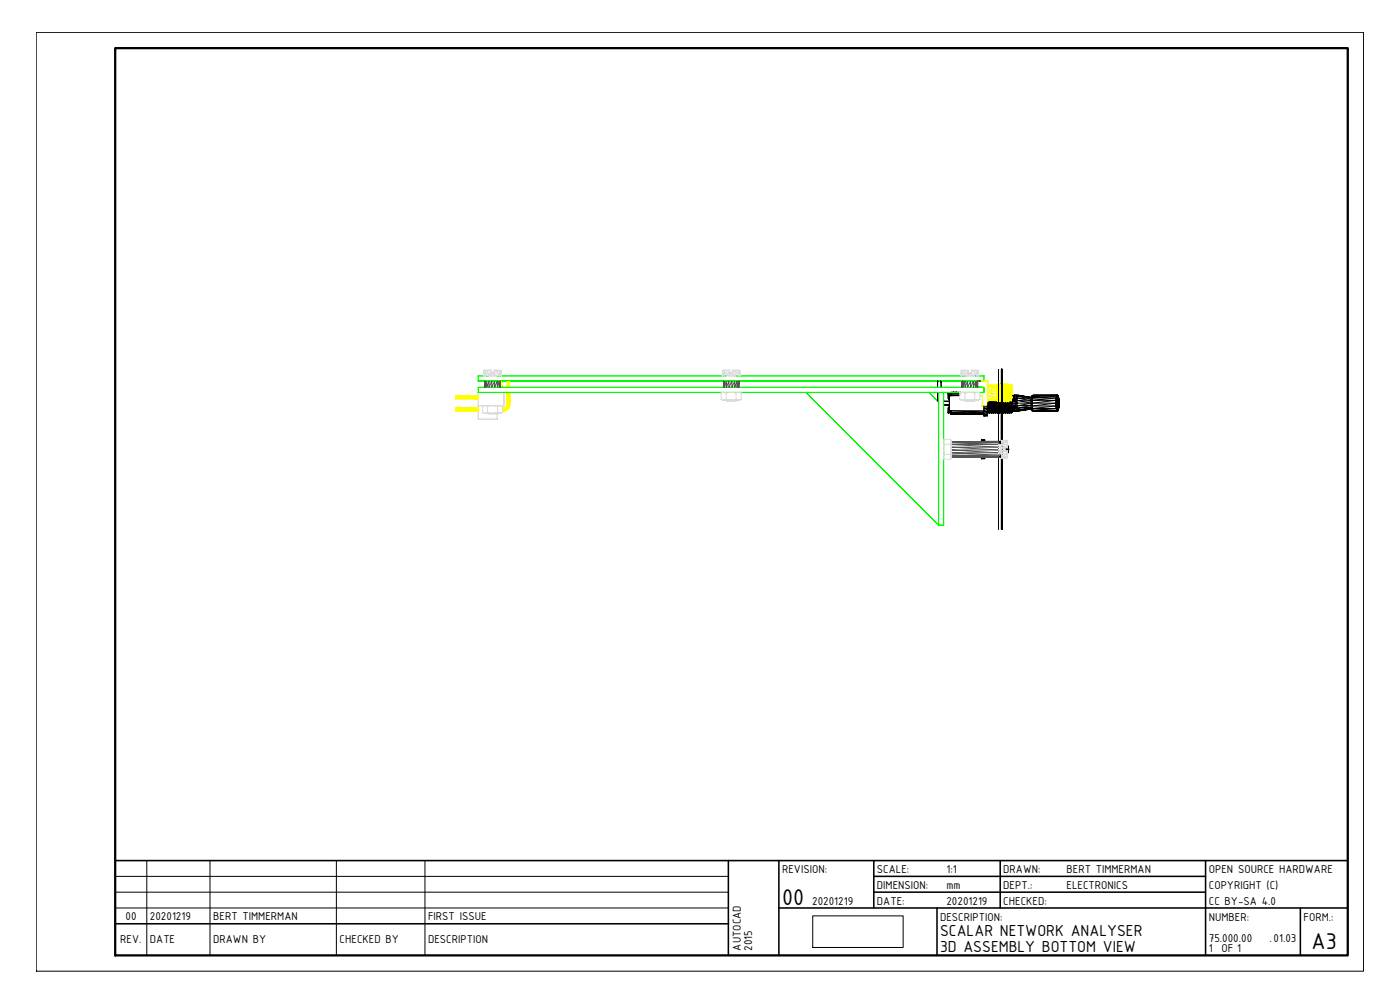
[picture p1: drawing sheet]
<svg xmlns="http://www.w3.org/2000/svg" width="420mm" height="297mm" viewBox="0 0 420 297" stroke-linecap="round" stroke-linejoin="round" font-family="sans-serif">
<defs><g id="words">
<g font-size="7.4">
<text x="234.7" y="271.5">00</text>
<text x="393.6" y="284.7">A3</text>
</g>
<g font-size="5.2">
<text x="282.1" y="281">SCALAR NETWORK ANALYSER</text>
<text x="282.1" y="285.7">3D ASSEMBLY BOTTOM VIEW</text>
</g>
<g font-size="3.7">
<text x="234.7" y="262">REVISION:</text>
<text x="263.2" y="262">SCALE:</text>
<text x="284" y="262">1:1</text>
<text x="301.1" y="262">DRAWN:</text>
<text x="320.1" y="262">BERT TIMMERMAN</text>
<text x="362.8" y="262">OPEN SOURCE HARDWARE</text>
<text x="263.2" y="266.7">DIMENSION:</text>
<text x="284" y="266.7">mm</text>
<text x="301.1" y="266.7">DEPT.:</text>
<text x="320.1" y="266.7">ELECTRONICS</text>
<text x="362.8" y="266.7">COPYRIGHT (C)</text>
<text x="37.7" y="276">00</text>
<text x="45" y="276">20201219</text>
<text x="64" y="276">BERT TIMMERMAN</text>
<text x="128.5" y="276">FIRST ISSUE</text>
<text x="243.7" y="271.5">20201219</text>
<text x="263.2" y="271.5">DATE:</text>
<text x="284" y="271.5">20201219</text>
<text x="301.1" y="271.5">CHECKED:</text>
<text x="362.8" y="271.5">CC BY-SA 4.0</text>
<text x="282.1" y="276.2">DESCRIPTION:</text>
<text x="362.8" y="276.2">NUMBER:</text>
<text x="391.2" y="276.2">FORM.:</text>
<text x="36.1" y="282.8">REV.</text>
<text x="45" y="282.8">DATE</text>
<text x="64" y="282.8">DRAWN BY</text>
<text x="101.9" y="282.8">CHECKED BY</text>
<text x="128.5" y="282.8">DESCRIPTION</text>
<text x="222.4" y="285.2" transform="rotate(-90 222.4 285.2)">AUTOCAD</text>
<text x="225.7" y="285.2" transform="rotate(-90 225.7 285.2)">2015</text>
<text x="362.8" y="282.6">75.000.00</text>
<text x="362.8" y="285.7">1</text>
<text x="366.6" y="285.7">OF 1</text>
<text x="381" y="282.6">.01.03</text>
</g>
</g></defs>
<!-- layer: 0 -->
<g fill="none" stroke="#0f0" stroke-width=".3">
<path d="M143.5 112.8h3.2h-3.2v1.5M143.5 112.8h.1M143.5 114.3h.1M143.5 116.2h151.8v1.5h-151.8h151.8v-1.5h-151.8v1.5l.1-1.5M143.5 117.7h.1M143.5 112.8v1.5M149 112.8h69.3M220.6 112.8h69.3M241.8 117.7l39.9 39.9v-37l-2.9-2.9 2.9 2.9v37zM281.7 117.7l-.1 39.9h1.6v-39.9v39.9h-1.5zM292.2 112.8h3.1M295.3 112.8h.1"/>
<path d="M295.3 114.3h.1M295.3 116.2h.1M295.3 117.7h.1M295.3 112.8v1.5h-151.8h151.8M295.3 112.8v1.5M281.6 120.6h.1M283.2 157.6h.1"/>
</g>
<g fill="none" stroke="#ff0" stroke-width=".3">
<path d="M136.7 119.3h.1M136.7 118.8l6.8 .2h-6.8zM136.7 119.3h6.8M143.5 118.8h-6.8h6.8h-6.8v.9M143.5 119.2l-6.8-.2v.3M143.5 119.4l-6.8-.1v.2h6.8M143.5 119.6l-6.8-.1v.2h6.8M143.5 119.6h-6.8l6.8 .1M150.1 114.6h.5l-.1 1.6M150.1 114.6v.8M150.1 114.6h.1M150.2 116.2v-1.6h.3l-.1 1.6"/>
<path d="M150.3 116.2l.1-1.6v1.6M152.1 117.7v3.7v-3.7v3.7l.2-3.7v3.7l.3-3.7v3.7l.2-3.7v3.7l.2-3.7v3.7v-3.7v3.7M152.2 114.6h.7v1.6M152.2 116.2v-1.6v1.6v-1.6h.2v1.6M152.5 116.2l.1-1.6h.3l-.1 1.6M152.5 114.6h.1M152.6 114.6h-.2l-.1 1.6M152.6 114.6v1.6M152.6 116.2l.1-1.6v1.6M293.4 116.1l1.4 .1zM296.4 114.4h.1M296.4 114.4h-3h3v7.4h-1.6"/>
<path d="M296.4 114.4v7.4h-1.6v-3.1h-.7h.8l-.1 3.1M296.4 118.1h.1M299 118.1h.1M299.1 118.1v.9l.3-.1-.3-.8h.2M299.1 119l.3 .6-.3 .1zM299.1 119.7l.3 .5-.3 .1zM299.1 117.2l.2 .3-.2 .6zM299.2 115.4l.1 .3zM299.2 115.6l.2 .3zM299.2 115.4l.3 .1-.2 .2M299.2 115.4l-.1 .2zM299.2 115.4l-.1 .5 .1-.3h-2.8h2.7l-2.7 .3h2.7l-2.7 .6h2.7l-2.7 .7h2.7l-2.7 .9h2.7l-2.7 .9h2.7l-2.7 .7h2.7l-2.7 .6h2.7l-2.7 .3h2.7h-2.7"/>
<path d="M299.2 115.4l.1 .7-.2 .4 .2-.7-.2 .1v.6M299.3 115.8l.1 .5zM299.3 116.1l.1 .5zM299.3 116.6l.1 .5zM299.3 116.1v.9l-.2 .2 .2-.6-.2-.1v.7M299.3 117h.1M299.3 118.1h.3M299.3 117l.2 .6zM299.3 117.5l.2 .6zM299.3 118.1l.2 .5M299.3 117l.2 .6M299.4 116.3l.1 .3"/>
<path d="M299.4 119.2l.1-.1-.1 .8M299.4 119.2v-.3v.7M299.4 119.9l.1-.4v.9l-.1-.5v.3M299.4 119.9v-.3v.6M299.4 119.9l.1 .3M299.4 116.6l.1 1M299.4 119.2v.4M299.4 117.1h.1M299.5 118.1l-.1 .8-.1-.8 .2 .5M299.5 115.7v.6v-.4l.1 .2M299.5 117.6l.1 3.1M299.5 119.1v-.5l-.1 .6"/>
<path d="M299.5 118.6l-.1 .3M299.5 115.4l.2-.2-.1 .5M299.5 115.3l-.1 .2 .1-.1M299.5 115.4l.1 .7v-.4M299.5 115.4l.1 .3M299.5 115.3v.1M299.6 115.7l.1 .3M299.6 117.6l-.1-.5 .3 1M299.6 118.1v-.5l.2-.1v.6M299.6 118.1l.1-.5v.7M299.6 116.1l.1 .7M299.6 116.1l-.1 .5"/>
<path d="M299.6 115.1l-.1 .3M299.7 115.2l-.2 .1M299.7 116.8v-.3v.5v-.2l-.2 .3M299.7 116.8l-.2-.2v.5M299.7 116.8l.1 .7M299.7 118.3l-.1-.2 .1 1M299.7 118.3l.1-.2v.6M299.7 118.3l.1 .4M299.7 119.1l-.1-.5 .1 1.1-.1-.6 .1 .5M299.7 119.1l.1-.4v.5M299.7 119.1l.2 .6zM299.7 119.7v-.1v.6"/>
<path d="M299.7 119.7l.2 .5M299.7 115.1l.2 3M299.7 118.1h.3M299.8 118.1v.6l.1-.6M299.8 116l.2-.1v.7zM299.8 116.4l.1 .5zM299.8 118.7l.1 1M299.9 115.3l-.2-.2 .1 .3M299.9 115.3l-.2-.1 .2 .3M299.9 115.3l.1 .2zM299.9 115.5l-.1-.1v1M299.9 115.5l.3 .8v-.4l.1 .1"/>
<path d="M299.9 115.5v.5zM299.9 116.9v.6zM299.9 115.3v.2M299.9 118.7l.1 .5zM300 116.6v-.3l.1 .8M300 116.6l.1 .5M300 115.5l.1 .2M300 119.7v.9M300 119.7l-.1 .5M300 117.3l.1-.2-.1 .9M300 118l.1-.4v.5M300 118l-.1-.5v.6"/>
<path d="M300 118l.1 .6M300 118.7l.1-.1v.8M300 116.3v.3h.2M300.1 117.1l-.1-.5v.7M300.1 119.4l.1-.3-.1 1v-.7l-.1 .3 .1 .4M300.1 119.4l-.1-.2v.5M300.1 119.4l.1 .5M300.1 118.1h.2v-.5l.1 .6M300.1 118.1l-.1 .6-.1-.6 .1 .6M300.1 115.7l.2-.1-.1 .3zM300.2 115.3h.1M300.2 115.3l-.1 .2"/>
<path d="M300.2 115.3l.1-.1v.2M300.2 115.3l-.1 .4zM300.2 116.6l.1-.6v.7M300.2 117.1l.1-.4v.7M300.2 117.1l.1 .5zM300.2 117.1v2.5l.1-.1-.2 1M300.2 119.9l.2 .3-.1 .5M300.2 119.9l-.1 .2M300.2 115.3l.1 .1M300.2 115.3l.1 .3M300.3 115.6v-.2l.1 .2M300.3 115.6v.4z"/>
<path d="M300.3 115.1l-.1 .2zM300.3 116l.1 .4M300.3 116l-.1 .6M300.3 116.7l.1-.3v.5M300.3 116.7l-.1 .4M300.3 116.7l.1 .2M300.3 117.4l.1-.5 .1 .6M300.3 117.4l.1 .8zM300.3 115.2l.2 .2zM300.3 115.4l.2 .2M300.4 118.2l-.1-.1 .1 .8M300.4 118.2l.1 .5"/>
<path d="M300.4 118.9l-.1-.3 .1 1-.1-.5v.4M300.4 115.6v.8M300.4 115.6l.1 .4v-.4M300.4 115.1l.2 .3zM300.4 116.4l.3 1.1M300.4 119.6l.1-.4 .2 1M300.4 119.6l-.1-.1 .2 1.4v-.2M300.4 119.6l.2 .6M300.4 118.1h.2M300.4 116.9h.2M300.5 115.6l.2 .1v.2l-.1-.3v.5zM300.5 117.5v1.2"/>
<path d="M300.5 115.4v.2M300.5 117.5v.6M300.5 116v.4zM300.5 118.7v.5zM300.6 115.4v.2M300.6 115.4l.1 .3zM300.6 117.5v.6zM300.6 116.1l.1-.2v.7l.1-.3 .2 .3M300.6 116.1l.1 .5M300.6 118.7l.1 .2 .1-.3v1zM300.6 118.7l-.1 .5 .1 .5v-.5l.2 .4M300.6 115.5v-.1l.2 .5"/>
<path d="M300.6 116.8l-.1-.4 .1 .5M300.6 116.8l.1-.2 .1 .5M300.6 116.8v.1M300.7 117.5l.1-.4v.5M300.7 117.5l.1 .6M300.7 118.2l.1-.1-.1 .8M300.7 118.2l-.1-.1v.6M300.7 118.2l-.1 .5M300.7 116.6l-.1-.5v.7M300.7 118.9l.1 .6M300.7 116.6l.1 1M300.8 117.1l-.2-.3 .1 .7"/>
<path d="M300.8 119.6v-.1v.7M300.8 119.6l-.1 .6M300.8 115.5v-.2v.2M300.8 117.6l.1 3.1h.2M300.8 117.1h.1M300.8 118.1l-.1-.6v.7M300.8 115.9v.4M300.8 115.3h.1M300.9 115.3l.2 .1-.1 .2 .1-.2M300.9 115.3l-.1 .2zM300.9 115.5l.1-.1v.2M300.9 115.5l-.2 .2"/>
<path d="M300.9 115.5l-.1 .4zM300.9 117.1l.1-.5v.7M300.9 115.3v.2M300.9 116l.1-.4 .1 .4M300.9 116l-.1 .3M300.9 116l.1 .6zM300.9 115.2l-.1 .1M301 115.2l-.1 .1M301 116.6l.1-.2v.5M301 116.6l-.1 .5M301 115.1v.1M301 115.2l-.1 .3"/>
<path d="M301 116.6l.1 .3M301 115.6l-.1-.1v.5M301 117.3l.1-.4v.6M301 117.3l-.1-.2 .1 .9M301 118l-.1-.4v.5h-.1M301 118l.1-.5v.6M301 118l.1 .8M301 119.9v-.4l.1 .7M301 115.6l.1 .8M301 117.3l.1 .2M301 118l.1 .1M301 118l.1 .7"/>
<path d="M301.1 118.8l-.2-.2 .2 .9M301.1 116.4l.1 1.1M301.1 116v.4M301.1 118.8l.1 .4M301.1 116h.1M301.1 119.5l.2 .7M301.1 115.2l.1 .2M301.1 115.2v.2M301.1 117.5v.6M301.1 118.1h.2M301.1 118.7l.2 .5zM301.1 118.7l.1 .5"/>
<path d="M301.1 118.7v.1M301.2 119.2l.1 .5M301.2 119.2l-.1 .3M301.2 118.1l.1 .6M301.2 115.4l.2 .1-.1 .2 .3-.2M301.2 115.4l.1 .3M301.2 115.8l.2 .1M301.2 115.8l-.1-.2 .1 .4M301.2 115.8l.2 .5M301.2 115.8v.2M301.2 118.1l.2 .3M301.3 116.3l-.1-.3-.1 .9"/>
<path d="M301.3 116.3l.1 .3M301.3 116.3v.7v-.7l.1 .3M301.3 118.7l.1 .4M301.3 117l-.1 .5M301.3 117l.1 .7M301.3 115.7l.2 .6M301.3 119.7l.1 .2M301.4 116.3l-.2-.5 .1 .5M301.4 117.7v-.1v.5M301.4 117.7l-.2-.2v.6M301.4 118.4v-.3v1v-.7l-.1 .3M301.4 118.4l.1 .7"/>
<path d="M301.4 116.3h.1l-.1 .3 .1-.3 .2 .2M301.4 117.7l-.2 .4M301.4 116.6l.2 .5h-.2v-.5l-.1 .4M301.4 119.1v.8M301.4 119.1l-.1 .1M301.4 119.1l-.1 .6M301.4 118.1v-.4v.7M301.4 119.9l.1-.4-.1 .9v-.5l-.1 .3M301.4 119.9l.2 .3M301.4 115.5h.1M301.4 118.1h.1M301.5 115.3l.2-.1-.1 .3"/>
<path d="M301.5 115.3l-.1 .2zM301.5 115.3l.1 .2M301.6 115.5l-.1 .4zM301.6 117.1l.1-.6v.7M301.6 117.1l-.1 2.8h.2l-.1 .6 .2 .2M301.6 115.5l.1 .1M301.6 115.5v.4M301.6 118.1h.1M301.6 115.9l-.1 .4M301.6 115.9l.1 .6zM301.7 115.1v.1M301.7 116.5l-.1 .6"/>
<path d="M301.7 117.2v.7M301.7 115.2l-.1 .3M301.7 115.1l-.2 .2M301.7 116.5l.1 .4M301.7 117.2l.1 .3M301.7 115.4v.2zM301.7 115.6l.1 .4zM301.7 115.6v.8M301.7 117.9l-.1-.3 .1 1.1-.1-.6v.5M301.7 119.9v.3zM301.7 115.6l-.1 .3M301.7 117.9l.1 .2"/>
<path d="M301.7 118.7l-.1-.1 .1 .8M301.7 118.7l.2 .5zM301.7 119.4v-.3l.1 1-.1-.5v.3M301.7 119.4l.2-.2v.5M301.7 115.1l.1 .1M301.7 116v.4M301.7 119.4l.2 .3M301.7 116.4v.1M301.8 115.2v.4M301.8 116.9l.1-.5-.1 1.1M301.8 117.5v.6zM301.8 118.1h.1"/>
<path d="M301.8 115.2l.1 .3M301.8 116.9l-.1 .3M301.8 117.5l-.1 .4M301.8 116l.2-.1-.1 .6zM301.8 118.1l-.1 .6M301.8 115.6l.1 .3M301.8 116l.1 .4M301.9 115.3l-.1-.1 .1 .3M301.9 119.7v.5l.1-.5 .1 .3M301.9 116.4v.5M301.9 116.4v.1M301.9 116.9l.1 .3"/>
<path d="M301.9 117.5l-.1-.6 .1 1.2M301.9 115.5v-.2l.1 .2M301.9 115.5l.1 .2M301.9 115.5l.1 .4zM301.9 118.1l.1-.2v.7l.1-.5M301.9 115.5l-.1 .1M301.9 115.5v.4M301.9 117.5l.1 .4M301.9 116.5l.1-.2 .1 .3M301.9 116.5l.1 .7M301.9 118.7v.5zM301.9 116.5v.4"/>
<path d="M302 117.2v.7M302 115.5l.2 .2-.2 .6h.2l.1 4.4M302 117.2l-.1 .3M302 117.9l.1-.3v.5M302 117.9l.2 .7M302 118.6l-.1-.5 .1 1.6M302 118.6l.1 .8M302.1 119.4l.1-.3-.1 .9v-.6l-.1 .3M302.1 119.4l-.2-.2 .1 .5M302.1 119.4l.1 .5M302.1 118.1h.1M302.2 115.3l.1-.1 .1 .2"/>
<path d="M302.2 115.3l-.1 .2zM302.2 116.3v.3zM302.2 115.5l.2-.1-.1 .4zM302.2 118.1h.1M302.3 115.8l-.1 .1M302.3 115.8l.1-.2v.4M302.3 115.8v.5zM302.3 116.3v.8zM302.3 118.1l.1-.3v.7M302.3 115.2l-.1 .5v-.4M302.3 117.1l-.1-.5v.5M302.3 117.1l.2-.2v.6"/>
<path d="M302.3 117.1l.1 .7M302.3 115.1l.2 .3M302.3 115.2l.2 .2M302.3 115.1v.1M302.3 115.1l-.1 .2M302.3 117.1l.2 .4M302.4 117.8l-.2-.2 .1 .5M302.4 118.5l-.1-.4v.5M302.4 118.5v.8M302.4 115.4l.1 .2M302.4 115.4v.6M302.4 115.1l.1 .3"/>
<path d="M302.4 119.3l-.1-.2 .1 .8M302.4 116l.1 1.5M302.5 117.5v.6zM302.5 119.9l-.1 .8 .2 .3M302.5 115.4h.1M302.5 118.1h.1M302.5 115.6v-.2l.1 .2M302.5 115.6l.1 .5zM302.5 118.1v.8zM302.5 118.9v.8zM302.5 115.6v1.3M302.5 115.4l.2 .3z"/>
<path d="M302.5 119.7l.1 .7zM302.5 115.4l.1 .2M302.6 117.5l.1 .7zM302.6 117.5l.1 3.5M302.6 117.5l.1 .7M302.6 116.7l-.1-.3v.5M302.6 116.7l.2-.1-.1 .8M302.6 115.5l.2 .4 .1 4.7 .2 .1M302.6 116.7l-.1 .2M302.7 117.4l-.2-.5 .1 .6M302.7 117.4l.1-.3v1M302.7 117.4v.8"/>
<path d="M302.7 119.9v.6zM302.7 116.3v-.4l-.2 .1v.4l.1-.3 .1 .2 .1 .3-.2-.5v.6M302.8 119.6l-.2-.6 .2 1.2M302.8 118.1l-.2 .9v-.9l.1 .8 .1-.8v1.5M302.8 118.1h.4M302.8 119l.1 .7zM302.8 116.3l.1 .3zM302.9 115.3l-.1 .2zM302.9 115.3l.2 .3zM302.9 115.4l-.1 .1M302.9 115.4l-.1 .3 .1-.2M302.9 115.8l.1 .8"/>
<path d="M302.9 118.1l.1 .9zM302.9 115.5v-.2l.2 .6-.2-.4 .2 .1M302.9 115.5l.2 .4-.1 .7 .1 .6-.2-1.1 .2-.2M302.9 115.4v.1M302.9 115.5l-.1 .2M303 117l-.1-.4v1.5M303 116.6l.1 1.5-.1-.5 .1-.4M303 119l.1 .8zM303 119.8v-.8l.1 .8M303 119.8h.1M303.1 118.1v2.2M303.1 115.6h.8l-.8 .3h.8v.6l-.8 .7h.8v.9l-.8 .9h.8v.7l-.8 .6h.8v.3h-.8l.8-.3v-.6h-.8l.8-.7v-.9h-.8l.8-.9v-.7h-.8l.8-.6v-.3z"/>
<path d="M303.8 118.1h.1M303.9 115.6v5h-.8M303.9 118.1h.1M303.9 115.8h.1M136.7 122.9h.1M136.7 122.4v.9zM143.5 122.4h-6.8l6.8 .1M143.5 122.6h-6.8l6.8 .1M143.5 122.9h-6.8l6.8 .1M143.5 123.1h-6.8l6.8 .1M143.5 123.3h-6.8M150.8 122.4h.3"/>
<path d="M150.8 122.6h.3M150.8 122.9h.4M150.8 123.1h.3M150.8 123.3h.3M151.1 122.4l.6-.2zM151.1 123.3h.4zM151.3 122.4l.4-.1-.3 .3M151.3 122.4l-.2 .2 .2-.2 .1 .2M151.4 122.6h-.3v.3l.3-.3v.2M151.4 122.8l-.3 .3v-.2l.3-.1 .1 .3 .6-.3-.6 .4-.7 .1M151.7 122.3l.1 .1M151.8 122.4l.4-.4-.2 .6"/>
<path d="M151.8 122.4l-.4 .4M152 121.9l-.3 .4zM152 122.6l.4-.5-.3 .7M152 122.6l-.2-.2-.4 .2M152 122.6l.1 .2M152.1 121.4l-.1 .5 .1-.3 .1 .4 .1-.4h-.2M152.1 122.8l.2 .2-1.2 .3v-.2h.4l.5-.5-.6 .2M152.1 121.6h.5v-.2l.2 .2M152.1 121.6l.7-.2 .1 .2 .1-.2-.2 .2M152.1 121.6l-.3 .8M152.3 121.6h.3l-.2 .5zM152.4 122.1l-.4-.2-.3 .4"/>
<path d="M152.4 122.1l.2 .2M152.5 121.4h.1M152.6 122.3l.1 .1-.5 .5 .4-.6-.5 .5M152.7 122.4l-.4 .6zM152.8 121.6h-.2v.7M152.8 121.6h.1l-.2 .8 .1-.8-.2 .7M152.9 121.6l-.1 .8zM153 121.4v.2zM294.8 121.8h.1M296.4 121.8h.1M299.1 120.3l.3 .4-.3-.1zM299.1 120.6l.3 .4"/>
<path d="M299.1 120.6h.1M299.5 120.4v-.2l-.1 .5M299.5 120.4l-.1-.2v.5M299.5 120.4l.1 .3M299.5 120.9h.1M299.5 120.9v.1M299.6 120.7l-.1 .2M299.6 120.7h.1M299.7 120.2v.3zM299.7 120.5l.2 .4zM299.8 120.3l.1-.1 .1 .6M299.8 120.3l.1 .5-.1-.5v.4"/>
<path d="M299.8 120.7l.2 .3M299.9 120.9l.1 .1zM300 120.8v.2zM300.1 120.1l.1 .7 .1-.1M300.1 120.1v.4M300.1 120.5l.2 .2M300.1 120.5l.1 .3M300.2 120.8l.1-.1-.1 .2M300.2 120.8l-.1 .2zM300.3 120.7h.1M300.4 120.5l.1 .2v-.5v.5M300.5 120.2l.1 .4z"/>
<path d="M300.5 120.7l.1 .3-.1-.3v.2M300.5 120.9l.1 .1zM300.6 120.2v.6l-.1-.1M300.6 120.6h.1M300.6 121h.2M300.7 120.6l.1-.4v.7l.2-.2h-.2M300.7 121l.1-.1zM300.8 120.2l.1-.3-.1 .8M300.8 120.2l-.1 .4M300.8 120.2l.1 .3M300.8 120.7l-.2 .1 .1 .2M300.8 120.7l-.1 .3 .1-.3v.2"/>
<path d="M301.1 120.2v-.7l.1 .7M301.1 120.2l-.1-.3 .2 .9-.1-.3 .1 .1M301.1 120.2h.1M301.1 120.2l.1 .4M301.2 120.8l-.1-.2 .2 .2M301.2 120.8l.1 .2M301.2 120.8h.1M301.2 120.2v.4M301.3 120.8l.1 .2M301.3 120.2l.1 .2M301.4 120.8l.1 .1M301.4 121l.1-.1-.1 .1"/>
<path d="M301.4 120.4l.1 .5 .1-.2-.2-.3-.1 .4-.1-.2 .2 .2M301.4 121h.1M301.4 120.4l.2-.2-.2 .8M301.4 120.4v.4M301.7 120.7h-.1M301.7 120.2l.2 .6zM301.8 120.1l.1-.4 .1 .9-.1 .3M301.8 120.1v.4M301.8 120.5l.1 .3M301.8 120.7l.1 .2M301.9 120.8v.2M301.9 120.8l.1 .2"/>
<path d="M301.9 120.9v.1M301.9 120.6h.1M301.9 121h.1M301.9 121h.2M302 120.8l.1 .2M302.1 120v.5M302.1 120l.1 .8M302.1 120.5l.2 .2M302.1 120.5l.1 .3M302.2 120.8l-.1 .2 .1-.1M302.2 120.9l-.1 .1M302.3 120.7l-.1 .1"/>
<path d="M302.3 120.7h.1M302.3 120.7l-.1 .2M302.6 120.4v.4zM302.8 121h-.1M302.8 120.2l.1-.5v.6M302.8 120.5l.1-.2v.6M302.8 120.5l-.1 .4 .1-.4v.2M302.8 121h.1M302.8 120.7l-.1 .2M302.9 120.3l-.1-.1v.3M302.9 120.3l-.1 .4M303 120.7h-.2"/>
<path d="M303.1 120.4v-.7v1M303.1 120.4l-.1-.6 .1 .6M303.1 120.4h.1M303.1 120.7h.1M303.1 120.4v.3M303.9 120.4h.1"/>
</g>
<g fill="none" stroke="#000" stroke-width=".3">
<path d="M281.3 114.7h.1M281.3 114.6h.1M281.4 119.5l.3 1M281.4 114.6h.1M281.4 119.5h.1M281.4 119.6h.1M281.4 114.6v1.6M281.4 117.7v1.8M281.5 114.4l-.1 .2zM282.3 114.3l.1 .3M282.3 114.3v.1M282.3 114.4l.1 .2"/>
<path d="M282.4 114.6h.1M282.4 114.6v1.6M282.4 114.7h.1M284.6 118.1h.1M284.6 118.1v1.5M284.6 118.1h.2M284.6 118.1v.7v-.7v.2M284.6 118.3l.1 .6v-.6l.1 .5-.2 .5zM284.6 118.9l.1 .8zM284.7 119.7v-.2l.2 .3-.1-.5 .1 .4M284.7 118.3l-.1 .5M284.8 118.1l-.2 .2v-.2h.8h-.6l.6 .2"/>
<path d="M284.8 118.8h.2zM284.8 118.8v.5zM284.8 118.1l-.1 .2M284.8 118.8h.2M284.9 119.6h.1M284.9 118.8v4.3M284.9 119.6v.9M284.9 119.6v.9l-1.7-.1 .2 .1M284.9 118.9h.1M284.9 118.9v4.2M285 118.8h.1M285 118.7h.4"/>
<path d="M285.1 118.7h.1M285.1 118.7h2.9M285.4 117.7h.1M285.4 118v.1M285.4 117.7v1M285.4 117.7h3h-3l2.7 .2M285.4 118.5l-.6 .3v-.7l.6 .4-.3 .2M285.4 117.7l3 .1M286.2 117.7h.1M287 117.7h.1M288 118.2l-2.6 .1v.4M288 118.6l-2.6 .1"/>
<path d="M288.3 117.9h-2.9v.4h2.6M293.8 116.1h.1M293.8 114.3v.1M293.9 114.3v.1M294.2 114.3v.1M294.2 116.1v.1M299.6 114.2h.1M299.6 110.8h.1M299.7 115.1v-.9v8v-1.5l-.1 .3M299.7 110.8v48M303.9 119.9h.1M303.9 119.7h.4"/>
<path d="M303.9 119.9h.9M304.3 118.6l-.4 .1M304.3 119.8l.5 .1h-.3v-1.3h.6a7.3 7.3 0 0 0 0 4.7M304.4 118.6h1.4h-1.5h1.3h-.8M304.4 118.6l-.1 1.3M304.4 118.6h.1M304.4 118.6h1.2h-.9M304.4 118.6v1.3M304.4 118.6v1.3zM304.5 118.6h.1M304.5 119.9h.1M304.9 118.6h.7h-.5l.4 .3h-.6l.5 .5-.6 .1 .5 .7 .1-.8 4 .9"/>
<path d="M305.5 118.9l3.9 .8-4-.3zM305.6 118.6l3.9 .6-3.9-.6 3.9 .8-4-.5zM309.7 118.6a7.3 7.3 0 0 0 0 4.7h.5h-.5l.3-.3h-.4l.3-.5h-.5l.5-.7M310 119l-.6 .4h.5l-.5 .8h.4M310.2 118.6h-.5h.5M310.2 118.7l-.6 .2h.4M310.2 118.5a8 8 0 0 0 0 4.9h7.2l.2-.3M317 119.4l-7.2 .7h7.1l-7.1 .9M317 119.4l-.1 .5 .1-.5 .5 .8M317 119.4h.1M317 119.4l.1-.3 .5 .9M317 119.4l.5 1.1"/>
<path d="M317.1 118.8l-7.2 .6h7.1l-.1 .7M317.1 119.1l.1-.3 .4 1M317.1 118.8v.3M317.1 119.1l-.1 .3M317.1 119.1l.4 1.1M317.3 118.5l-7.3 .3h7.1l-.1 .6M317.3 118.5l.1 .1zM317.3 118.5l-.2 .3M317.3 118.5v.1M317.3 118.6l.4 1.2M317.4 118.5h-7.2h7.1l-.2 .3M317.5 118.8l-.1-.2 .3 1.2"/>
<path d="M317.5 118.8l.2 .3M317.6 119.8l-.3-1.2-.1 .2 .4 1.2M317.6 119.8l.1 1.2-.1-1M317.7 119.8v1.2v-1.2v1.2l-.2-.5M317.7 119.1v.3M317.7 119.8l-.2-1 .3 1M317.7 119.4l.2 .8zM317.7 119.8v1.2l.1-1.2M317.8 119.8l-.1-.7 .1 .9M283.2 120.4h1.7zM283.2 121.5h.2M283.3 121.5h.1"/>
<path d="M283.3 120.4l1.6 .1M283.4 121.5h1.5v.9v-.9zM283.4 121.5h.1M284.6 123.8h.1M284.6 122.4v1.4M284.7 122.3h.1M284.6 122.3l.2 .4-.1 1.1M284.6 122.3v.4zM284.6 122.7v.5zM284.6 123.2v.6M284.7 122.2h.1M284.7 122.3v.9"/>
<path d="M284.7 123.2l-.1-.5v.5M284.7 123.2l-.1 .6v-.6M284.7 122.2l-.1 .1M284.7 123.8v-.6l.1 .6M284.8 123.8h.1M284.8 122.2v.5l.1-.4M284.8 122.7v.5h.2h-.2zM284.8 123.2h.3M284.8 123.2l.6 .3-.6 .3zM284.9 122.4h.1M284.8 121.5h.1M284.9 123.1h.1"/>
<path d="M284.9 123.2h.2M284.9 123.1l.1 .1M285.1 123.2h.1M285.1 123.2l.3 .3M285.1 123.2h.3M285.4 123.8v.2M285.4 123.8h.1M285.4 124.2h.1M285.4 123.6l-.6 .2h.6h-.7M285.4 123.2v1M285.4 123.2h9.9v1M285.4 123.2l9.9 .5-9.9 .1z"/>
<path d="M285.4 123.8l9.9 .2-9.9 .1zM285.4 124.2h9.9M285.7 124.2h.1M285.7 124.2h1.3M285.7 124.2h.5M286.2 124.2h.1M286.2 124.2h8.3M286.9 124.2h.1M287 124.2h.1M294.5 124.2h.2M294.5 124.2h.3zM294.5 132v.5v-.4l1-.1h-1h1l-.1 .5"/>
<path d="M294.5 132.4l1-.3v.3zM294.5 137.6l1-.4v.4zM294.5 137.6h1zM294.5 137.2v.4zM295.3 123.2v-1.4v2.4h-9.9M295.3 124.2h.1M295.3 124.8h.1M295.3 123.5l1-.9v.9zM295.3 124.2l1-.7v1.3h-1v-.2h1l-1 .2M295.3 124.2h1l-1 .4zM295.3 124.2v.6M295.3 123.3h.1"/>
<path d="M295.3 123.5h.1M295.3 122.8h.1M295.5 137.2v.4M295.5 132.4h4.8v.3l-.6 .1M296 121.8l-.7 .8h1v-.8M296.3 123.5v.4l.1-.2M296.3 123.9l.1 .1M296.3 121.8l-.1 3M296.3 122.1l.1-.3 .2 .6M296.3 122.1v1.4v-.5M296.3 121.8v.3M296.3 123h.2"/>
<path d="M296.4 121.8l.2-.1v.7M296.4 124l.2-.2-.2 .2M296.4 121h.5h-.5M296.4 121.3l.2 .4M296.4 121.6v.2M296.4 121.8l.1 .7M296.5 122.5l-.2-.4v.5M296.5 122.5l-.2 .5M296.5 122.5l.1-.1-.1 .6zM296.5 123h.2l-.2 .5zM296.5 123l-.1 .4M296.5 123.7l-.1 .3z"/>
<path d="M296.5 123.5l-.1 .4M296.6 121l.2 1.5M296.6 122.4l-.1 1.3 .2-.2-.3 .2M296.7 123.5v-.2l-.3 .1v.3M296.7 120.6l-.3 .3M296.8 122.5l.1-.4 .2 .4 .1-.4v1.6M296.8 122.5v.5l-.2-.6 .4 .6M296.8 123.5l.1 .2M296.8 121h.1M296.9 120.6v.4l.1-.4M296.9 121.6l.1-.5 .2 1M296.9 121.6l-.3-.6v.7"/>
<path d="M296.9 121.6l-.2 .2-.1-.1M296.9 123.7l.1 .2M296.9 122.1v-.5l.1 .2 .2-.3v.6M296.9 122.1l.1-.3 .1 .7M296.9 122.1l-.2-.3-.1 .6M296.9 122.1l-.1 .4M297 123h-.2v.5l-.1-.5 .3 .4M297 123.4l-.3-.1 .2 .5M297 120.6v.5l.1-.5M297.1 122.5l-.1 .5M297.1 122.5l.2 .1-.2 .4zM297.1 123l-.1 .4"/>
<path d="M297.1 123h.2l-.2 .5zM297.1 123.5l.1 .2 .1-.2-.1 .3 .1-.3M297.1 123.5l-.1 .4zM297.2 123.8l-.2 .2zM297.2 120.9l.1 .2 .2-.1v.6l.1-.3 .1 .8h-.2v-.5l.2 .5M297.2 120.6v.3M297.2 123.7v.1M297.2 120.9v.6M297.2 121.5l-.3-.5v.6M297.2 121.5l.1-.4 .2 1M297.2 122.1l.1-.3 .1 .7M297.2 122.1l.2 .4 .1-.4v.5"/>
<path d="M297.3 123h.2v.4zM297.3 120.6l-.1 .3M297.3 123.5v-.2l-.3 .1v.3l-.2-.2 .2 .4M297.3 120.6l.2 1-.2 .2-.1-.3M297.4 122.5l.1 .5M297.4 120.6l.1 .4v-.4M297.4 123.5l.2 .4-.3-.4 .2 .3M297.5 120.6l.1 .7 .2-.7M297.7 122.1v.8l-.2-.3zM297.7 122.9v.6l-.2-.1 .2-.5 .2 .3-.1-.5-.3 .3M297.8 121v.9zM297.8 121.9v.8z"/>
<path d="M297.8 120.6v.4l.1 .3v-.7l.2 .5M297.9 123.5l-.3 .2-.3-.4 .2 .4M297.9 123.5l.1 .1M298.1 120.6v.5l.1-.5v.4l.2-.1v.7l-.2-.6-.1 .1M298.1 121.1l.2 .6-.2 .2zM298.1 121.9l.2 .3-.2 .5zM298.1 121.1l-.3 .8 .2 .2-.1-.8 .2 .6-.3 .8 .2 .2v-.8l.1 .6-.5 1.3 .2-.3-.2 .3-.1-.3M298.1 122.7h.2l-.2 .6zM298.2 123.7l.3-.3-.3 .6zM298.2 124h.1M298.2 121l.1 .7M298.3 120.6l.1 .3v-.3"/>
<path d="M298.3 123.2l.2-.2-.1 .5 .1-.1M298.3 123.2l-.1 .5 .1-.5-.1 .5-.2-.2 .2 .5-.2-1.1 .1 .8-.2-.2M298.4 121.6l-.1 .6 .1-.6v.8l-.1-.2 .2 .8-.2-.3v.5M298.5 123.3v.1M298.5 120.6l-.1 .3 .1 .3 .2-.4v.5M298.5 123.4v-.4l.3 .5M298.5 123.4h.1M298.5 121.2l.2 .6zM298.5 120.6v.6M298.6 123.5l.2 .4-.2-.4M298.6 123.5l-.4 .5M298.6 122.6l.1-.8-.3-.2 .1-.4-.1 1.2 .2 .2 .1-.2v.4"/>
<path d="M298.6 123.2v-.6l.2 .6-.2-.6v.9l-.1-.1 .1 .1v-.3l.2 .3M298.6 120.6l.1 .2M298.6 120.8h.1M298.6 123.7h.1M298.7 120.6v.2M298.8 123.5l.2 .1 .1-.2-.3 .5 .2-.3M298.8 123.9h.1M298.9 121.3h-.2l.3 .4M298.9 120.6l.1 .2v-.2M298.9 123.8v.1M299 120.8h-.3l.2 .5 .1-.5-.3 1.6 .3 .1v-.8l-.1 .7v-.6h-.2M299 120.8h.3l-.1 .5z"/>
<path d="M299 120.8h.1M299 122.5l-.3 .3 .2-.4-.1 .8 .3-.1-.2 .4v-.3l-.1 .3M299 122.5l.2 .7zM299 122.5l.1 .6M299.1 123.1l-.2-.3v.4M299.1 123.1l.3 .9-.1-.2M299.1 120.6l-.1 .2M299.1 123.4l.2 .4M299.1 123.5h.1M299.2 121.3v.5l.1-.4-.3 .3 .3 .2M299.2 123.5l-.2 .2M299.2 121.8l-.2 .7"/>
<path d="M299.2 122.6v-.8l.1 1.1M299.2 123.2v.4l-.1-.2M299.2 120.8h.1M299.3 121.4v-.5l.2 .4 .1-.3v.9M299.3 121.4l.2-.1-.2 .6zM299.3 122.9v-.5l.2 .5 .2-.2v.5M299.3 122.9h.2l-.1 .4zM299.3 122.9l-.1 .3-.1-.1v.3M299.4 123.3l-.2-.1 .2 .4M299.4 123.6l-.1 .2M299.5 121v.3M299.5 123.5l-.1 .4z"/>
<path d="M299.5 120.8l.1 .2M299.6 121l.1 .3-.1 .6M299.6 120.8v.2M299.6 121.9l-.1-.6 .2 1.4-.1-.8-.1 .2-.2-.2 .2 1M299.6 122.2h.1M299.7 132.7h.6v.5l-.6 .1M299.7 133.2h.6v.2M299.7 136.5l.6-.1v.5l-.6 .1 .6-.1v.3h-.6M299.7 120.7v1.1zM299.7 121.8v1.3zM299.7 123.1v.6zM299.7 123.7v.6z"/>
<path d="M299.7 124.4h.1M299.7 123.2l-.2-.3-.1 .7M299.7 123.2l-.3 .8M299.7 120.7v.6l.1-.5M299.7 121.3l.2 .3-.1 .5zM299.8 122.1v.8v-.8v.8l.2 .1-.1-.4 .2 .3 .2-.2M299.8 122.9l.2 .5-.2-.5-.1 .3M299.8 123.5l.2 .4zM299.9 120.9h.1M299.9 123.7l.1 .3M299.9 121.6l.1-.3 .1 .8-.2-.5v.5l-.3-.2M300 121l.2 .9"/>
<path d="M300.1 122.1v.8M300.1 123.5l-.1 .4zM300.2 121l.1 .3-.1 .6zM300.2 123.7l-.2 .3zM300.2 120.8l-.2 .5-.1-.3v.6M300.2 121.9l.2 .2-.1 .6zM300.2 121.9l-.3 .2v.5l.2-.5 .2 .6M300.3 123.2l.2 .5zM300.3 120.7v.6l.1-.6M300.3 121.3l.2 .3-.1 .5zM300.3 136.2v.2h-.6M300.3 132.4l-.8 .1"/>
<path d="M300.4 122.1v.8zM300.4 123.5l.2 .5zM300.5 120.8v.1M300.5 121.6l.1-.3 .1 .8-.2-.5-.1 .5M300.6 136.2l-.3 .2 .3 .2M300.6 123.9l.2-.2zM300.6 132.5l-.3-.1 .3 .2M300.6 132.6l-.3 .1 .3 .2M300.6 133l-.3 .2 .3 .2M300.6 136.8l-.3 .1 .3 .1-.3 .2h.3M300.6 132.2h.1M300.6 132.3h.1"/>
<path d="M300.6 132.3v.5v-.5M300.6 132.8h.1M300.6 132.9h.1M300.6 133h.1M300.6 133v.5v-.5M300.6 133.5h.1M300.6 133.6h.1M300.6 133.5v-1.2v1.2M300.6 131.7h.1M300.6 131.6h.1M300.6 131.5h.1M300.6 131.4h.1"/>
<path d="M300.6 131.3h.1M300.6 131.2h.1M300.6 131.1h.1M300.6 131h.1M300.6 130.9h.1M300.6 130.8h.1M300.6 130.7h.1M300.6 130.6h.1M300.6 130.5h.1M300.6 130.4h.1M300.6 128.6v.5v-.5M300.6 129.1h.1"/>
<path d="M300.6 129.2h.1M300.6 129.3h.1M300.6 129.4h.1M300.6 129.5h.1M300.6 129.6h.1M300.6 129.1v-.5v.5M300.6 128.6h.1M300.6 128.5h.1M300.6 129.7h.1M300.6 129.8h.1M300.6 129.9h.1M300.6 129.1v-.6v.6"/>
<path d="M300.6 126.5h.1M300.6 126.6v.5v-.5M300.6 127.1h.1M300.6 127.2h.1M300.6 127.3h.1M300.6 127.4v.4v-.4M300.6 127.8h.1M300.6 127.9h.1M300.6 127.8v-1.2v1.2M300.6 126.6h.1M300.6 126h.1M300.6 125.9h.1"/>
<path d="M300.6 125.8h.1M300.6 125.7h.1M300.6 125.6h.1M300.6 125.5h.1M300.6 125.4h.1M300.6 125.3h.1M300.6 125.2h.1M300.6 125.1h.1M300.6 125h.1M300.6 124.9h.1M300.6 124.8h.1M300.6 124.7h.1"/>
<path d="M300.6 124.6h.1M300.6 124.1h.1M300.6 124h.1M300.6 123.9h.1M300.6 123.8h.1M300.6 123.7h.1M300.6 123.6h.1M300.6 123.5h.1M300.6 123.4h.1M300.6 123.3h.1M300.6 123.2h.1M300.6 123.1h.1"/>
<path d="M300.6 123h.1M300.6 122.9h.1M300.6 122.8h.1M300.6 122.7h.1M300.6 128.7h.1M300.6 128.8h.1M300.6 128.9v.8v-.8M300.6 129.7v-.8v.8M300.6 129.7v-1v1M300.6 127h.1M300.6 127.2v.8v-.8M300.6 128h.1"/>
<path d="M300.6 128.1h.1M300.6 128v-.8v.8M300.6 128v-.9v.9M300.6 126.4h.1M300.6 126.3h.1M300.6 126.2h.1M300.6 126.1h.1M300.6 128.2v-1v1M300.6 127.2v1v-1M300.6 128.2h.1M300.6 128.3h.1M300.6 128.4h.1"/>
<path d="M300.6 133.4h.1M300.6 133.4v-.5v.5M300.6 133.1h.1M300.6 133.1v.3v-.3M300.6 129.7v.5v-.5M300.6 130.2h.1M300.6 130.4v.5v-.5M300.6 130.9v-1.2v1.2M300.6 129h.1M300.6 128.9h.1M300.6 127.7h.1M300.6 126v.5v-.5"/>
<path d="M300.6 126.7h.1M300.6 126.8h.1M300.6 126.9h.1M300.6 126.5v-.5v.5M300.6 126.5v-.6v.6M300.6 125.1v-1v1M300.6 124.1v1v-1M300.6 132.7h.1M300.6 132.6h.1M300.6 132.5h.1M300.6 132.4h.1M300.6 133.2h.1"/>
<path d="M300.6 133.3h.1M300.6 133.3v-.8v.8M300.6 132.6v.9v-.9M300.6 133.5v-.7v.7M300.6 132.8v.7v-.7M300.6 129.2v.5v-.5M300.6 129.9v.5v-.5M300.6 130.4v-1.2v1.2M300.6 127.6h.1M300.6 127.5h.1M300.6 127.4h.1M300.6 125.6v.4v-.4"/>
<path d="M300.6 126v-.4v.4M300.6 126v-.6v.6M300.6 124.6v-.9v.9M300.6 123.7v.9v-.9M300.6 133v-.4v.4M300.6 132.6v.4v-.4M300.6 133v-.2v.2M300.6 132.8v.2v-.2M300.6 121l.2 .9M300.7 122.1v.8M300.7 123.5l-.1 .4zM300.8 123.7l-.1-.8-.1 .5 .1-.5 .5 .9"/>
<path d="M300.8 121l-.2 .3-.1-.3v.6M300.8 121v.9zM300.8 121.9l-.3 .2 .1 .5 .1-.5 .1 .6-.1 .2-.1-.3v.4l-.3-.3 .1 .8v-.6M300.9 121.3l.1 .8zM301 122.1l.1 .7-.3-.1 .3 .8M301 123.5l-.2 .2 .1-.5-.3 .2v.3l-.5-.8-.1 .5 .1-.5 .1 .8 .1-.2-.1 .2 .1-.5-.3 .2v.3l-.3-.5 .2 .5-.2-.2M301.1 120.7l-.2 .6v-.6M301.1 123.5l-.2-.3 .3 .8M301.1 123.5l.1 .1M301.1 120.7l.3 .5M301.1 121.2l.3 .4M301.1 121.8l.2-.1 .1 .4-.1 .4v-.8l-.2 .6z"/>
<path d="M301.1 120.7v.5M301.1 121.2l-.2 .1M301.1 123.2l.2-.1-.1 .5zM301.1 122.3l-.3-.4 .2 1M301.2 123.8l-.1-.1 .1 .3M301.2 121.2l.1 .5M301.3 122.5l.2 .3-.2 .3-.2-.8 .3 .2M301.3 123.1l.1 .5 .1-.1-.1 .3 .1-.3M301.4 123.6l-.2 .4zM301.4 121.2v.4zM301.4 121.6l-.3-.4v.6M301.4 123.8l-.2-.2v.2"/>
<path d="M301.4 122.5v-.4l.2 1v-.6h-.2l.2 .6-.1-.3M301.4 122.5l.1 1 .2 .3-.1-.7 .2 .7M301.5 121v.2l.2-.5v1.1M301.5 121.2h.2l-.1 .5zM301.6 121.7v.8l.1-.2-.1-.6-.2 .4v-.5l.3 .2M301.6 134.5l.6 .6 .5-.3M301.6 134.5h.6M301.7 135.3l.5-.2v.2M301.7 121.8l.2-.5 .1 .6M301.7 123.8l.1 .2M301.7 120.7l.2 .6v-.5M301.7 122.8l.2 .1-.1 .3z"/>
<path d="M301.8 123.6l.1-.1-.1 .3zM301.8 123.2l-.3-.1 .2 .5-.2-.3-.1 .3 .1-.5-.4-.3 .1 .8M301.9 122.1l-.2 .7zM301.9 122.1l.2 .6-.2 .2zM301.9 121.3v.8M302 121l-.3 .2M302 121v.9zM302 121.9l.1 .8zM302 121.9l-.1 .2-.2-.3v.5M302 134.3l.2 .2M302.1 123.2l.2 .5zM302.1 123.5l-.1 .2 .1-.5-.3 .8"/>
<path d="M302.2 121.3v.8zM302.2 122.1v.8zM302.2 134.3v.2M302.2 120.8v.5v-.3M302.2 123.5l.2 .4zM302.3 121.6l.2-.3v.8l-.2-.5v.5h-.1M302.3 123.7l.1 .3M302.3 133.6l.3 .4M302.3 133.7l.3 .5-.3-.4M302.3 135.6l.3-.2v.2M302.3 135.9l.3-.3-.3 .5M302.3 133.9l.3 .5"/>
<path d="M302.3 134.2l.3 .2M302.3 134.3l.3 .4M302.4 120.7l-.1 .3v-.3M302.5 120.7l.1 1.2M302.5 122.1v.8M302.5 123.5l-.1 .4zM302.6 121l.2 .3-.2 .6zM302.6 123.7l-.2 .3zM302.6 134l.1 .8-.1-.6M302.6 134.4v.3l-.4-.2M302.6 135.2l-.3 .3M302.6 135.4l-.3 .4"/>
<path d="M302.6 121l-.1 .3-.2-.3v.6M302.6 121.9l.2 .2-.1 .6zM302.6 121.9l-.3 .2v.5l.2-.5 .2 .6M302.7 122.7l-.2 .2-.2-.3 .1 .4-.3-.3 .1 .8v-.6M302.7 123.2l.2 .5zM302.7 134.8l-.1-.1v.3l-.4-.5v.6l.4 .1v.2l.1-.6-.1 .4v-.2M302.7 134.8l-.1 .8 .1-.8M302.8 121.3l.1 .3-.1 .5zM302.8 123.5l-.2 .2 .1-.5-.3 .2v.3l-.5-.8-.1 .7M302.8 122.1l.2 .5-.2 .3zM302.8 123.5l.3 .5zM302.9 120.9l-.1 .4v-.3"/>
<path d="M302.9 121.6l.2-.3v.8l-.2-.5-.1 .5M303 120.8l-.1 .1M303 123.9l.2-.2zM303.1 120.7l.1 1.2M303.1 120.7l.1 .3M303.1 122.1v.8M303.1 123.5l-.1 .4zM303.2 121l-.1 .3-.2-.3v.6M303.2 120.6v.4M303.2 121.9v-.9l.3 .6v.5M303.2 121.9l.1-.6 .2 .8M303.2 121.9l.2 1z"/>
<path d="M303.2 121.9l-.3 .2 .1 .5 .1-.5 .2 .6-.2 .2-.1-.3v.4l-.3-.3 .1 .8v-.6M303.3 120.6l-.1 .4M303.3 120.6v.7l.2-.3M303.4 123.5l-.2 .2 .1-.5-.3 .2v.3l-.5-.8-.1 .5 .1-.5 .1 .8M303.4 120.6l.1 .4M303.4 122.9v.6l-.1-.8 .2 .3M303.4 123.5l.2 .3zM303.5 120.6v.4M303.5 122.6v-.5l.4 .2v1.2M303.5 122.6l.4-.3-.3 1.1 .3-.4h-.4zM303.6 123.7l.3-.2-.3 .4 .3-.3-.3 .2zM303.8 120.6l-.3 .4-.1 1.1"/>
<path d="M303.9 120.6v3l-.3-.2v.3l-.3-.5 .2 .5-.4-.8-.1 .5 .1-.5 .1 .8M303.9 120.6l-.4 1 .4-.2-.4 .7M303.9 123.4h1.5zM303.9 120.5h.1M303.9 122.1h.1M303.9 121.9h.9h-.9M303.9 120.5h.8M303.9 120.6v1.7h.4M303.9 121.5h.8M303.9 120h.9M303.9 120.6h.8M303.9 121h.8"/>
<path d="M303.9 121.1l.8 .1M303.9 121.6h.8M303.9 122h.9M304.3 122.1v1.2zM304.3 123.3h-.4h.4M304.3 123.3h.1M304.3 122.1v1.2M304.4 123.3h1.4zM304.4 122.1v1.2M304.4 122.1h.1M304.5 123.3h.1M304.5 122.1h.1"/>
<path d="M304.5 123.3h.2M304.5 122.1v1.2M304.7 121h.6v.8l-.5 .7h.6l.1 .5-.4 .3h.5l-1.7 .1h1.5M304.7 123.3h.9h-.6M304.7 120.2h.6v.8zM304.7 120.3l-.8 .1M304.8 120l-.9 .1h.9M304.8 121.9h-.9h.9M304.8 122.1h-.3v1.2h.6M305 123.3h.1M305.3 121l-.6 .8h.6l.1 .7-.5 .5h.6l.1 .3M305.3 123.3v.1"/>
<path d="M305.3 123.4h.1M305.4 123.3v.1M305.6 123.3h-1.2M305.6 123.3h.2h-1.2M309.4 120.3l-4.1-.1 4.1 .8h-4.2M309.4 121l-4.1 .8 4.1-.2M309.4 121.7l-4 .8 4-.3-3.9 .8 4-.4-3.9 .7 3.9-.6-3.7 .6M309.4 121.8h.4M309.4 120.2l.4 .8M309.8 121h-.4l.4 .7M309.8 121.8l7.1-.8v.8M309.8 121.8h7.1l.1 .8"/>
<path d="M309.8 121h.1M309.8 121h7.1M316.9 121h.4l-.4 .1M316.9 121v.7M316.9 121.8l-7 .8h7.1l.1 .5M316.9 120.1v-.2v.6M316.9 120.1v.9M316.9 121.1l.6 .2-.6 .4M316.9 121.8l.1 .5 .5-.5 .1 .3M316.9 121.1v.7M316.9 120.5l.6 .2-.2 .3zM316.9 121.7l.6-.1v.2"/>
<path d="M317 122.6l-7 .5h7.1l.2 .3h-7.1l6.9-.3M317 122.6l.1 .5M317.1 123.1l.2 .2M317.3 121h.2M317.5 121.3v-.3h.2l.2 .3M317.5 121.6l.2-.6 .2 .6M317.5 121.6l-.5 .7-.1-.5M317.5 121l-.6 .1M317.5 120.2v.5l-.6-.8 .6 .6M317.5 121.8l-.4 .9-.1-.4v.3M317.6 122.1l.1-1.1 .1 1.1M317.6 122.1l-.5 1"/>
<path d="M317.7 122.1l-.6 .6v.4M317.7 122.1l-.6 1M317.7 122.7l-.1 .4zM317.7 122.2l-.4 1.1M317.7 121h.3M317.7 121h-.2M317.7 121l-.2 .6M317.7 122.1v-1.1v1.2M317.7 122.1l-.3 1.3 .3-1.3-.2 1.2-.2 .1M317.7 121h.1M317.7 121v1.1M317.8 122.1l.1-.3-.2 .9"/>
<path d="M317.8 122.1l-.3 1.2 .2-1.2M317.9 120.5v-.3l-.2 .8 .2-.5-.2 .5-.2-.3 .1 .3h-.3M317.9 121.6v.2l-.2-.8-.2 .8M317.9 121.3v.3M318 121l-.1-.3 .1 .3M318 121h.1M318 121l-.1 .3M299.6 158.8h.1M243.9 274.8h27.1v9.5h-27.1z"/>
</g>
<g fill="none" stroke="#dbdbdb" stroke-width=".3">
<path d="M143.5 117.7h.1M143.5 117.7v4h7.7M143.5 117.7v8.1h5.8v-1.6v1.6h-5.8v-4.1M145.1 111.1h2.2M145.1 111.1h.2l-.2 1.7zM145.3 111.1h.5l-.5 1.7zM145.8 111.1h.7l-.7 1.7zM147.3 111.1h.1M147.3 111.9h.1M147.3 111.1v.8h1M147.3 111.1h-.8v1.7M147.6 111.9h-.3v-.8l-.8 1.7 .8-.9v.9h-.8"/>
<path d="M148.2 111.1h.1M148.3 111.9l.9-.8-.1 1.7h-2.6M148.3 111.1h2.2M148.3 111.9l.8 .9h-.8zM148.3 111.1h.1M148.3 111.1v.8M148.3 111.9h-.7l-.3 .9 .7-.9 .3 .9h-1M149.2 111.1h-.9v.8M149.2 111.1h.6v1.7zM149.8 111.1h.5v1.7zM150.3 111.1h.2v1.7zM216.4 118h.1"/>
<path d="M216.4 119.8h.1M216.4 119.8l.5 .2-.5-.2 .5 .2h1.7l-.7-.2-.2 .2-.2-.1 .4-.1 .8 .1-.1 .1h2.5l-.2-.2-.7 .1 .7-.1 .4 .1M216.4 118v1.8M216.8 111.1h2.2M216.8 111.1h.1l-.1 1.7zM216.8 119.9l.4 .1M216.9 117.7l-.5 .3 .4-.2M216.9 111.1h.5l-.5 1.7zM217.4 111.1h.7l-.7 1.7zM217.5 117.8l.4 .2 .8-.2M217.5 117.8l-1.1 .2M217.5 117.8l.4 .2 .1 1.8"/>
<path d="M217.5 119.9l-.3 .1M218.7 119.9l.7 .1M218.9 111.1h.1M218.9 111.9h.1M219 111.1h.1M219 111.1v.8h.9M219 111.1h-.9v1.7M219.3 111.9h-.3v-.8l-.9 1.7 .9-.9v.9h-.9M219.9 111.1h.1M219.9 111.9l.9-.8v1.7h-2.7M219.9 111.1h2.2M219.9 111.9l.9 .9h-.9z"/>
<path d="M219.9 111.1v.8M219.9 111.9h-.6l-.3 .9 .6-.9 .3 .9h-.9M220.2 117.8l.7 .2 .4-.2M220.2 117.8l-2.2 .2M220.2 117.8l.7 .2v1.8M220.2 119.9l-.8 .1M220.8 111.1h-.9v.8M220.8 111.1h.7v1.7zM221.3 117.8l1.1 .2v1.8M221.3 117.8l-.4 .2M221.5 111.1h.4v1.7zM221.9 111.1h.2v1.7z"/>
<path d="M222 117.7l.4 .3-.3-.2M222.4 118h.1M222.4 119.8h.1M222.4 119.8l-.7 .2 .7-.2-.3 .1M288 118h.1M288 119.8h.1M288 119.8l.5 .2-.5-.2 .5 .2h1.6l-.6-.2-.1 .2-.2-.1 .3-.1 .8 .1-.2 .1h2.6l-.1-.2-.8 .1 .8-.1 .3 .1M288 118v1.8M288.4 111.1h2.2M288.4 111.1h.2l-.2 1.7zM288.4 119.9h.8M288.5 117.7l-.5 .3 .4-.2"/>
<path d="M288.6 111.1h.4l-.4 1.7zM289 111.1h.7l-.7 1.7zM289.2 117.8l.3 .2 .8-.2M289.2 117.8l-1.2 .2M289.2 117.8l.3 .2 .1 1.8M290.3 119.9l.8 .1M290.5 111.1h.1M290.5 111.9h.1M290.6 111.1v.8h.9M290.6 111.1h-.9v1.7M290.6 111.1h.1M290.9 111.9h-.3v-.8l-.9 1.7 .9-.9v.9h-.9"/>
<path d="M291.5 111.1h.1M291.5 111.9l.9-.8v1.7h-2.7M291.5 111.1h2.2M291.5 111.9l.9 .9h-.9zM291.5 111.1v.8M291.6 111.9h-.7l-.3 .9 .6-.9 .3 .9h-.9M291.8 117.8l.8 .2 .3-.2M291.8 117.8l-2.2 .2M291.8 117.8l.8 .2v1.8M291.8 119.9l-.7 .1M292.4 111.1h-.9v.8M292.4 111.1h.7v1.7z"/>
<path d="M292.9 117.8l1.2 .2v1.8M292.9 117.8l-.3 .2M293.1 111.1h.5l-.1 1.7zM293.6 111.1l.1 1.7zM293.6 117.7l.5 .3-.4-.2M294 118h.1M294 119.8h.1M294.1 119.8l-.8 .2 .8-.2-.4 .1M143.5 121.7h.1M143.5 121.7h7.7v-4v4M143.5 125.8h.1M144.8 121.9h.1"/>
<path d="M144.8 123.8h.1M145.2 123.9l.4 .1M145.2 121.7l-.4 .2 .4-.1M145.2 124h5.2M145.5 124h.1M145.9 121.8l.4 .1 .8-.1M145.9 121.8l-1.1 .1v1.9l.4 .2-.4-.2 .4 .2h1.7l-.6-.2-.2 .2-.2-.1 .4-.1 .8 .1-.2 .1h2.6l-.2-.2-.7 .1 .7-.1 .4 .1M145.9 121.8l.4 .1-.1 1.9M145.9 123.9l-.3 .1M146.4 124v.2h.4v-.2v.2h.5v-.2v.2h.7v-.2v.2h.6v-.2v.2h.5v-.2l.2 .2v-.2v.2h-2.9zM147.1 123.9l.7 .1M147.8 124h.1"/>
<path d="M148.6 121.8l.7 .1 .4-.1M148.6 121.8l-2.4 .1M148.6 121.8l.7 .1 .1 1.9M148.6 123.9l-.8 .1M149.2 125.8h.1M149.3 124.2h.1M149.5 124h.6zM149.7 121.8l1.1 .1v1.9M149.7 121.8l-.3 .1M150 124h.1M150.4 121.7l.4 .2-.4-.1M150.8 121.9h.1"/>
<path d="M150.8 123.8h.1M150.8 123.8l-.7 .2 .7-.2-.4 .1M151.2 121.7h.1M216.9 120h5.1M217.1 120h.1M218 120v.4h.4v-.4v.4h.5v-.4v.4h.7v-.4v.4h.6v-.4v.4h.5v-.4l.1 .4v-.4v.4h-2.8zM219.4 120h.1M220.8 120.4h.1M221.1 120h.6zM221.6 120h.1M283.2 136.5l.2-.2-.2 .4zM283.2 137.4l.2 .4"/>
<path d="M283.2 132.6h.1M283.2 134.8h.1M283.2 137.1h.1M283.2 132.9l.2 .4-.2 .7M283.2 136.7v.7M283.4 133.3h.1M283.4 137.8h.1M283.4 133.3l-.2-.7 .2-.8-.2 .4 .2-.4h1.9l.1 .4-.2-.4 .2 .8v4.8M283.4 133.3l-.2 .6v1.8l.2 .6-.2-.7M283.4 133.3h1.8l.2 1.5M285.2 136.3l.2 .8-.2 .7h-1.8M285.2 137.8h.1"/>
<path d="M285.2 137.8l.2-.4-.2 .4M285.4 135.6l-.2 .7h-1.8M285.4 132.2v.4zM285.4 136.7v-1.9l-.2 1.5 .2 .2v.6M285.4 134v-.8l-.2 .1 .2 1.5M285.4 132.9l-.2 .4M285.4 132.6h.1M285.4 134.8h.1M285.4 137.1h.1M285.4 137.1v.3M285.4 132.6v.6zM288.5 120h5.1"/>
<path d="M288.7 120h.1M289.7 120v.4h.3v-.4v.4h.6v-.4v.4h.6v-.4v.4h.7v-.4v.4h.4v-.4v.4h.2v-.4v.4h-2.8zM291 120h.1M292.5 120.4h.1M292.7 120h.6zM293.3 120h.1M299.7 133.4h.9h-.9h.9l1.7 .9v-.8l-1.7-.7v.7h1.7v-.7h-1.7v-.5l1.7 .5v-.5h-1.7v-.2l1.7 .2v-.2h-1.7v5.4l1.7-.2h-1.7v.2h1.7v-1.3M299.7 133.7h.9l-.9 .1M299.7 134.3h.9h-.9M299.7 135h.9h-.9M299.7 135.6h.9l-.9 .1M299.7 136.2h.9"/>
<path d="M300.6 137.5h.1M300.6 136.1h-.9h.9M300.6 134.3v-.8l1 .8h-1l1 .3v-.3h.7M300.6 134.3l1 .7-1 .3zM300.6 135.3h1l-1 .9zM300.6 136.2h1.7l-1.7 .6zM300.6 136.8h1.7l-1.7 .5zM301.5 135.3h.1M301.6 134.6v.7M301.6 135.3h.7v.9zM302.3 135.3h.1M302.3 132.1v2.2h-.7v1h.7v2.2"/>
</g>
<path d="M145.4 114.3v1.9l.2-1.9v1.9l.5-1.9v1.9l.7-1.9v1.9l.8-1.9v1.9l.8-1.9v1.9l.9-1.9v1.9l.5-1.9v1.9l.3-1.9v1.9v-1.9M217.1 116.2v-1.9v1.9l.3-1.9v1.9l.6-1.9v1.9l.8-1.9v1.9l.9-1.9v1.9l.8-1.9v1.9l.7-1.9v1.9l.4-1.9v1.9l.2-1.9v1.9M288.7 116.2v-1.9v1.9l.3-1.9v1.9l.6-1.9v1.9l.8-1.9v1.9l.9-1.9v1.9l.8-1.9v1.9l.7-1.9v1.9l.5-1.9v1.9l.1-1.9v1.9M285.4 132.5h14.3v.3h-14.3l14.3 .6v.8h-14.3l14.3 .8v.9h-14.3l14.3 .7v.4h-14.3l14.3 .2h-14.2M285.4 132.5h14.3v4.7v-.2l-14.3-.4h14.3v-.7l-14.3-.9h14.3v-.8l-14.3-.8h14.3v-.6zM299.6 137.2h.1M299.7 136.5h.1" fill="none" stroke="#545454" stroke-width=".3"/>
<path d="M300.6 110.8h.1M300.6 130.1h.1M300.6 137.5v21.3v-48v48M300.6 130.1v2v-9.6v9.6M300.6 158.8h.1" fill="none" stroke="#000" stroke-width=".47"/>
<g fill="none" stroke="#000" stroke-width=".34">
<path d="M300.6 119.8h.1M300.6 119.7h.1M300.6 119.6h.1M300.6 119.5h.1M300.6 119.5v-1v1M300.6 118.5h.1M300.6 118.6h.1M300.6 118.7h.1M300.6 118.8h.1M300.6 118.8v.3v-.3M300.6 119.1v1.1v-1.1M300.6 119.6v.6v-.6"/>
<path d="M300.6 119.2v.4v-.4M300.6 117.5v-1.3v1.3M300.6 116.2h.1M300.6 116.1h.1M300.6 116h.1M300.6 115.9h.1M300.6 116.2v1.3v-1.3M300.6 117.5h.1M300.6 117.6h.1M300.6 117.7h.1M300.6 117.8h.1M300.6 115.2v-1v1"/>
<path d="M300.6 114.2h.1M300.6 114.1h.1M300.6 114h.1M300.6 113.9h.1M300.6 113.8v-.9v.9M300.6 112.9h.1M300.6 113h.1M300.6 113.1h.1M300.6 113.2v.2v-.2M300.6 113.4v1.2v-1.2M300.6 114.6v.3v-.3M300.6 114.9h.1"/>
<path d="M300.6 115h.1M300.6 115.1h.1M300.6 114v.5v-.5M300.6 114.5v-1v1M300.6 113.5v.5v-.5M300.6 119.1h.1M300.6 119h.1M300.6 118.9h.1M300.6 118.8v-1v1M300.6 117.9h.1M300.6 118h.1M300.6 118.1h.1"/>
<path d="M300.6 118.2v.2v-.2M300.6 118.4v1.2v-1.2M300.6 119.6v.2v-.2M300.6 119.9h.1M300.6 120h.1M300.6 119v.5v-.5M300.6 118.5v.5v-.5M300.6 117v-.7v.7M300.6 116.3h.1M300.6 115.8h.1M300.6 115.7h.1M300.6 115.6h.1"/>
<path d="M300.6 115.5h.1M300.6 116.3v.7v-.7M300.6 117h.1M300.6 117.1h.1M300.6 117.2h.1M300.6 114.8h.1M300.6 114.7h.1M300.6 114.6h.1M300.6 114.5h.1M300.6 114.4v-.9v.9M300.6 113.5h.1M300.6 113.4h.1"/>
<path d="M300.6 113.3h.1M300.6 113.2h.1M300.6 113.6h.1M300.6 113.7h.1M300.6 113.8h.1M300.6 114.3h.1M300.6 114.4h.1M300.6 113.3v.9v-.9M300.6 132.1v.7v-.7M300.6 132.8h.1M300.6 132.9h.1M300.6 133h.1"/>
<path d="M300.6 133.1h.1M300.6 133.2h.1M300.6 133.3h.1M300.6 133.4h.1M300.6 132.8v-.7v.7M300.6 133.5h.1M300.6 133.6h.1M300.6 133.7h.1M300.6 132.8v-.9v.9M300.6 131.9h.1M300.6 131.8h.1M300.6 132h.1"/>
<path d="M300.6 132.1h.1M300.6 132.8v.6v-.6M300.6 133.7v-.5v.5M300.6 129.5h.1M300.6 129.6h.1M300.6 129.6v1.4v-1.4M300.6 131h.1M300.6 131.1h.1M300.6 131v-1.2v1.2M300.6 129.8v.8v-.8M300.6 130.6h.1M300.6 130.7h.1"/>
<path d="M300.6 130.6v-.8v.8M300.6 129.8v1.2v-1.2M300.6 131v-1.4v1.4M300.6 128.8h.1M300.6 128.7h.1M300.6 128.6h.1M300.6 128.5h.1M300.6 128.4h.1M300.6 128.3v-.9v.9M300.6 127.4h.1M300.6 127.3h.1M300.6 127.2h.1"/>
<path d="M300.6 127.5h.1M300.6 127.6h.1M300.6 127.7h.1M300.6 127.8h.1M300.6 127.9h.1M300.6 128h.1M300.6 128.1h.1M300.6 128.2h.1M300.6 128.3h.1M300.6 127.1h.1M300.6 127h.1M300.6 126.9h.1"/>
<path d="M300.6 126.8h.1M300.6 127.2v1v-1M300.6 125.2v.9v-.9M300.6 126.1h.1M300.6 126h.1M300.6 125.9h.1M300.6 125.8v-.8v.8M300.6 125v-.9v.9M300.6 124.1h.1M300.6 124h.1M300.6 123.9h.1M300.6 123.8h.1"/>
<path d="M300.6 123.8v1v-1M300.6 124.8h.1M300.6 124.9h.1M300.6 125h.1M300.6 125.1h.1M300.6 121.5h.1M300.6 121.6h.1M300.6 121.6v1.4v-1.4M300.6 123h.1M300.6 123.1h.1M300.6 123v-1.2v1.2M300.6 121.8h.1"/>
<path d="M300.6 121.7h.1M300.6 120.8h.1M300.6 120.8v-1v1M300.6 120.2v.3v-.3M300.6 120.5h.1M300.6 120.6h.1M300.6 120.7h.1M300.6 120.2v-1v1M300.6 140h.1M300.6 139.9h.1M300.6 139.8h.1M300.6 139.8v-.5v.5"/>
<path d="M300.6 139.3v-.6v.6M300.6 138.7h.1M300.6 138.6h.1M300.6 138.5h.1M300.6 138.4h.1M300.6 138.4v.7v-.7M300.6 139.1h.1M300.6 139.2h.1M300.6 139.3h.1M300.6 139.4h.1M300.6 139.4v.5v-.5M300.6 139.9v.5v-.5"/>
<path d="M300.6 135.8h.1M300.6 135.9h.1M300.6 135.9v.7v-.7M300.6 136.6h.1M300.6 136.7h.1M300.6 136.8h.1M300.6 136.9h.1M300.6 136.9v.7v-.7M300.6 137.6h.1M300.6 137.7h.1M300.6 137.6v-1.7v1.7M300.6 133.6v1.3v-1.3"/>
<path d="M300.6 134.9h.1M300.6 135h.1M300.6 135.1h.1M300.6 134.9v-1.2v1.2M300.6 133.7v.9v-.9M300.6 134.6h.1M300.6 134.7h.1M300.6 134.6v-.9v.9M300.6 133.7v1.2v-1.2M300.6 134.9v-1.3v1.3M300.6 132.4v-1.3v1.3M300.6 130.9h.1"/>
<path d="M300.6 130.8h.1M300.6 131.1v1.4v-1.4M300.6 132.5h.1M300.6 132.6h.1M300.6 132.7h.1M300.6 126.5v.6v-.6M300.6 127.1v-.6v.6M300.6 127.1v-.8v.8M300.6 126.3h.1M300.6 126.2h.1M300.6 126.4h.1M300.6 127.2v.6v-.6"/>
<path d="M300.6 128.1v-.6v.6M300.6 125.4v-.9v.9M300.6 124.5h.1M300.6 124.4h.1M300.6 124.3h.1M300.6 124.2h.1M300.6 124.1v-.9v.9M300.6 123.2h.1M300.6 123.3h.1M300.6 123.4h.1M300.6 123.5v.2v-.2M300.6 123.7v1.2v-1.2"/>
<path d="M300.6 124.9v.3v-.3M300.6 125.2h.1M300.6 125.3h.1M300.6 125.4h.1M300.6 124.3v.5v-.5M300.6 124.8v-1v1M300.6 123.8v.5v-.5M300.6 120.9h.1M300.6 121v1.3v-1.3M300.6 122.3h.1M300.6 122.4h.1M300.6 122.5h.1"/>
<path d="M300.6 122.3v-1.2v1.2M300.6 121.1h.1M300.6 121h.1M300.6 120.2v-1.1v1.1M300.6 120.1h.1M300.6 148.1v1v-1M300.6 149.1h.1M300.6 149.2h.1M300.6 149.3h.1M300.6 149.4v-1v1M300.6 148.4v.9v-.9M300.6 149.4h.1"/>
<path d="M300.6 149.1v-1.4v1.4M300.6 147.7h.1M300.6 147.6h.1M300.6 147.5h.1M300.6 147.4h.1M300.6 147.7v.4v-.4M300.6 145v.7v-.7M300.6 145.7h.1M300.6 145.8h.1M300.6 145.9h.1M300.6 146h.1M300.6 146.1h.1"/>
<path d="M300.6 146.2h.1M300.6 146.3h.1M300.6 146.4h.1M300.6 145.7v-.7v.7M300.6 146.5h.1M300.6 146.6h.1M300.6 146.7h.1M300.6 145.7v-.8v.8M300.6 144.9h.1M300.6 144.8h.1M300.6 145h.1M300.6 145.8v.6v-.6"/>
<path d="M300.6 146.7v-.6v.6M300.6 144.1h.1M300.6 144h.1M300.6 143.9h.1M300.6 143.8h.1M300.6 143.7h.1M300.6 143.6h.1M300.6 143.5h.1M300.6 143.4h.1M300.6 143.3h.1M300.6 143.2h.1M300.6 143.1h.1"/>
<path d="M300.6 143h.1M300.6 142.9h.1M300.6 142.8h.1M300.6 142.7h.1M300.6 142.6h.1M300.6 142.5h.1M300.6 142.4h.1M300.6 142.3h.1M300.6 142.2h.1M300.6 142.1h.1M300.6 140.6v-.5v.5M300.6 140.1h.1"/>
<path d="M300.6 140.4h.1M300.6 140.5h.1M300.6 140.6h.1M300.6 140.7h.1M300.6 140.7v.7v-.7M300.6 141.4h.1M300.6 141.3h.1M300.6 141.2h.1M300.6 141.1h.1M300.6 141.1v-.5v.5"/>
</g>
<g fill="#000">
<circle cx="300.6" cy="115.2" r=".17"/>
<circle cx="300.6" cy="114.8" r=".17"/>
<circle cx="300.6" cy="117.5" r=".17"/>
<circle cx="300.6" cy="125.2" r=".17"/>
<circle cx="300.6" cy="126.5" r=".17"/>
<circle cx="300.6" cy="125.4" r=".17"/>
<circle cx="300.6" cy="120.8" r=".17"/>
<circle cx="300.6" cy="132.1" r=".17"/>
<circle cx="300.6" cy="131.8" r=".17"/>
<circle cx="300.6" cy="129.5" r=".17"/>
<circle cx="300.6" cy="135.8" r=".17"/>
<circle cx="300.6" cy="120.2" r=".17"/>
<circle cx="300.6" cy="128.8" r=".17"/>
<circle cx="300.6" cy="133.4" r=".17"/>
<circle cx="300.6" cy="132.4" r=".17"/>
<circle cx="300.6" cy="145" r=".17"/>
<circle cx="300.6" cy="144.1" r=".17"/>
<circle cx="300.6" cy="143.7" r=".17"/>
</g>
<!-- layer: Ttitleblock -->
<path d="M34.6 258.2h369.9M218.6 258.2v28.5M233.8 258.2v28.5M262.2 258.2v14.2M300.2 258.2v14.2M361.8 258.2v28.5M34.6 277.2h184M233.8 272.4h170.7M262.2 262.9h99.6M262.2 267.7h99.6M281.2 272.4v14.3M390.3 272.4v14.3" fill="none" stroke="#000" stroke-width=".47"/>
<path d="M10.9 9.7h398.3v281.7h-398.3zM44.1 258.2v28.5M63 258.2v28.5M101 258.2v28.5M127.5 258.2v28.5M34.6 267.7h184M34.6 272.4h184M34.6 262.9h184" fill="none" stroke="#000" stroke-width=".3"/>
<path d="M34.6 14.4h369.9v272.3h-369.9z" fill="none" stroke="#000" stroke-width=".68"/>
<!-- layer: Viewports -->
<path d="M34.6 14.4h369.9v243.8h-369.9z" fill="none" stroke="#000" stroke-width=".3"/>
<use href="#words"/>
</svg>
